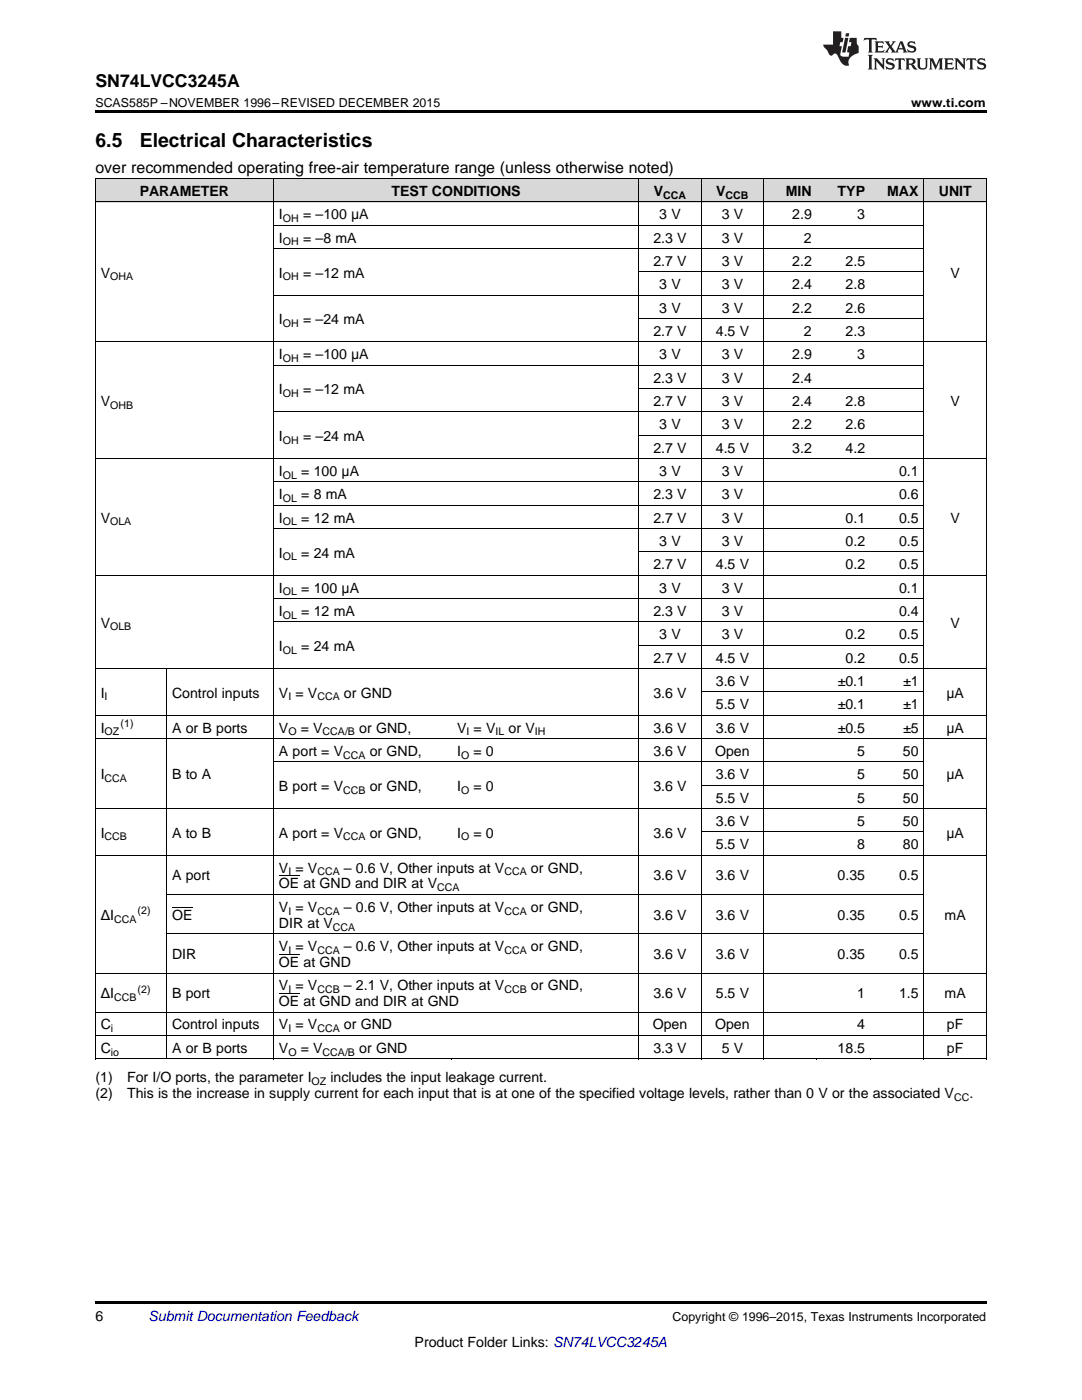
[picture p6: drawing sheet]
<svg xmlns="http://www.w3.org/2000/svg" width="216mm" height="279mm" viewBox="0 0 216 279" stroke-linecap="round" stroke-linejoin="round" font-family="sans-serif">
<defs><g id="words">
<g font-size="3.9">
<text x="19" y="29.3">6.5</text>
<text x="27.9" y="29.3">Electrical Characteristics</text>
</g>
<text font-size="3.5" x="19" y="17.3">SN74LVCC3245A</text>
<text font-size="3.2" x="19" y="34.4">over recommended operating free-air temperature range (unless otherwise noted)</text>
<g font-size="2.8">
<text x="27.9" y="39.1">PARAMETER</text>
<text x="78.1" y="39.1">TEST CONDITIONS</text>
<text x="130.5" y="39.1">V</text>
<text x="142.9" y="39.1">V</text>
<text x="156.8" y="39.1">MIN</text>
<text x="167.1" y="39.1">TYP</text>
<text x="177" y="39.1">MAX</text>
<text x="187.3" y="39.1">UNIT</text>
<text x="55.7" y="43.7">I</text>
<text x="60.5" y="43.7">= –100 μA</text>
<text x="131.6" y="43.7">3 V</text>
<text x="144" y="43.7">3 V</text>
<text x="158.1" y="43.7">2.9</text>
<text x="171.1" y="43.7">3</text>
<text x="55.7" y="48.4">I</text>
<text x="60.5" y="48.4">= –8 mA</text>
<text x="130.4" y="48.4">2.3 V</text>
<text x="130.4" y="53.1">2.7 V</text>
<text x="144" y="48.4">3 V</text>
<text x="144" y="53.1">3 V</text>
<text x="158.1" y="53.1">2.2</text>
<text x="160.4" y="48.4">2</text>
<text x="168.7" y="53.1">2.5</text>
<text x="20.1" y="55.4">V</text>
<text x="55.7" y="55.4">I</text>
<text x="60.5" y="55.4">= –12 mA</text>
<text x="131.6" y="57.7">3 V</text>
<text x="144" y="57.7">3 V</text>
<text x="158.1" y="57.7">2.4</text>
<text x="168.7" y="57.7">2.8</text>
<text x="189.7" y="55.4">V</text>
<text x="55.7" y="64.7">I</text>
<text x="60.5" y="64.7">= –24 mA</text>
<text x="131.6" y="62.4">3 V</text>
<text x="144" y="62.4">3 V</text>
<text x="158.1" y="62.4">2.2</text>
<text x="168.7" y="62.4">2.6</text>
<text x="55.7" y="71.7">I</text>
<text x="60.5" y="71.7">= –100 μA</text>
<text x="130.4" y="67">2.7 V</text>
<text x="131.6" y="71.7">3 V</text>
<text x="142.8" y="67">4.5 V</text>
<text x="144" y="71.7">3 V</text>
<text x="158.1" y="71.7">2.9</text>
<text x="160.4" y="67">2</text>
<text x="168.7" y="67">2.3</text>
<text x="171.1" y="71.7">3</text>
<text x="130.4" y="76.3">2.3 V</text>
<text x="144" y="76.3">3 V</text>
<text x="158.1" y="76.3">2.4</text>
<text x="20.1" y="81">V</text>
<text x="55.7" y="78.7">I</text>
<text x="60.5" y="78.7">= –12 mA</text>
<text x="130.4" y="81">2.7 V</text>
<text x="144" y="81">3 V</text>
<text x="158.1" y="81">2.4</text>
<text x="168.7" y="81">2.8</text>
<text x="189.7" y="81">V</text>
<text x="55.7" y="88">I</text>
<text x="60.5" y="88">= –24 mA</text>
<text x="131.6" y="85.7">3 V</text>
<text x="144" y="85.7">3 V</text>
<text x="158.1" y="85.7">2.2</text>
<text x="168.7" y="85.7">2.6</text>
<text x="55.7" y="95">I</text>
<text x="60.1" y="95">= 100 μA</text>
<text x="130.4" y="90.3">2.7 V</text>
<text x="131.6" y="95">3 V</text>
<text x="142.8" y="90.3">4.5 V</text>
<text x="144" y="95">3 V</text>
<text x="158.1" y="90.3">3.2</text>
<text x="168.7" y="90.3">4.2</text>
<text x="179.4" y="95">0.1</text>
<text x="55.7" y="99.6">I</text>
<text x="60.1" y="99.6">= 8 mA</text>
<text x="130.4" y="99.6">2.3 V</text>
<text x="144" y="99.6">3 V</text>
<text x="179.4" y="99.6">0.6</text>
<text x="20.1" y="104.3">V</text>
<text x="55.7" y="104.3">I</text>
<text x="60.1" y="104.3">= 12 mA</text>
<text x="130.4" y="104.3">2.7 V</text>
<text x="144" y="104.3">3 V</text>
<text x="168.7" y="104.3">0.1</text>
<text x="179.4" y="104.3">0.5</text>
<text x="189.7" y="104.3">V</text>
<text x="55.7" y="111.3">I</text>
<text x="60.1" y="111.3">= 24 mA</text>
<text x="130.4" y="113.6">2.7 V</text>
<text x="131.6" y="108.9">3 V</text>
<text x="142.8" y="113.6">4.5 V</text>
<text x="144" y="108.9">3 V</text>
<text x="168.7" y="108.9">0.2</text>
<text x="168.7" y="113.6">0.2</text>
<text x="179.4" y="108.9">0.5</text>
<text x="179.4" y="113.6">0.5</text>
<text x="55.7" y="118.3">I</text>
<text x="60.1" y="118.3">= 100 μA</text>
<text x="131.6" y="118.3">3 V</text>
<text x="144" y="118.3">3 V</text>
<text x="179.4" y="118.3">0.1</text>
<text x="20.1" y="125.2">V</text>
<text x="55.7" y="122.9">I</text>
<text x="60.1" y="122.9">= 12 mA</text>
<text x="130.4" y="122.9">2.3 V</text>
<text x="144" y="122.9">3 V</text>
<text x="179.4" y="122.9">0.4</text>
<text x="189.7" y="125.2">V</text>
<text x="55.7" y="129.9">I</text>
<text x="60.1" y="129.9">= 24 mA</text>
<text x="131.6" y="127.6">3 V</text>
<text x="144" y="127.6">3 V</text>
<text x="168.7" y="127.6">0.2</text>
<text x="179.4" y="127.6">0.5</text>
<text x="130.4" y="132.2">2.7 V</text>
<text x="142.8" y="132.2">4.5 V</text>
<text x="142.8" y="136.9">3.6 V</text>
<text x="167.2" y="136.9">±0.1</text>
<text x="168.7" y="132.2">0.2</text>
<text x="179.4" y="132.2">0.5</text>
<text x="180.2" y="136.9">±1</text>
<text x="20.1" y="139.2">I</text>
<text x="34.3" y="139.2">Control inputs</text>
<text x="55.7" y="139.2">V = V</text>
<text x="68.6" y="139.2">or GND</text>
<text x="130.4" y="139.2">3.6 V</text>
<text x="142.8" y="141.5">5.5 V</text>
<text x="167.2" y="141.5">±0.1</text>
<text x="180.2" y="141.5">±1</text>
<text x="188.8" y="139.2">μA</text>
<text x="20.1" y="146.2">I</text>
<text x="34.3" y="146.2">A or B ports</text>
<text x="55.7" y="146.2">V</text>
<text x="60" y="146.2">= V</text>
<text x="71.7" y="146.2">or GND,</text>
<text x="91.2" y="146.2">V = V</text>
<text x="101.5" y="146.2">or V</text>
<text x="130.4" y="146.2">3.6 V</text>
<text x="142.8" y="146.2">3.6 V</text>
<text x="167.2" y="146.2">±0.5</text>
<text x="180.2" y="146.2">±5</text>
<text x="188.8" y="146.2">μA</text>
<text x="20.1" y="155.5">I</text>
<text x="34.3" y="155.5">B to A</text>
<text x="55.7" y="150.8">A port = V</text>
<text x="73.8" y="150.8">or GND,</text>
<text x="91.2" y="150.8">I</text>
<text x="94.5" y="150.8">= 0</text>
<text x="130.4" y="150.8">3.6 V</text>
<text x="142.7" y="150.8">Open</text>
<text x="142.8" y="155.5">3.6 V</text>
<text x="171.1" y="150.8">5</text>
<text x="171.1" y="155.5">5</text>
<text x="180.2" y="150.8">50</text>
<text x="180.2" y="155.5">50</text>
<text x="188.8" y="155.5">μA</text>
<text x="55.7" y="157.8">B port = V</text>
<text x="73.8" y="157.8">or GND,</text>
<text x="91.2" y="157.8">I</text>
<text x="94.5" y="157.8">= 0</text>
<text x="130.4" y="157.8">3.6 V</text>
<text x="142.8" y="160.2">5.5 V</text>
<text x="171.1" y="160.2">5</text>
<text x="180.2" y="160.2">50</text>
<text x="20.1" y="167.1">I</text>
<text x="34.3" y="167.1">A to B</text>
<text x="55.7" y="167.1">A port = V</text>
<text x="73.8" y="167.1">or GND,</text>
<text x="91.2" y="167.1">I</text>
<text x="94.5" y="167.1">= 0</text>
<text x="130.4" y="167.1">3.6 V</text>
<text x="142.8" y="164.8">3.6 V</text>
<text x="171.1" y="164.8">5</text>
<text x="180.2" y="164.8">50</text>
<text x="188.8" y="167.1">μA</text>
<text x="142.8" y="169.5">5.5 V</text>
<text x="171.1" y="169.5">8</text>
<text x="180.2" y="169.5">80</text>
<text x="34.3" y="175.7">A port</text>
<text x="55.7" y="174.1">V = V</text>
<text x="55.7" y="177.3">OE at GND and DIR at V</text>
<text x="68.6" y="174.1">– 0.6 V, Other inputs at V</text>
<text x="105.9" y="174.1">or GND,</text>
<text x="130.4" y="175.7">3.6 V</text>
<text x="142.8" y="175.7">3.6 V</text>
<text x="167.1" y="175.7">0.35</text>
<text x="179.4" y="175.7">0.5</text>
<text x="20.1" y="183.6">ΔI</text>
<text x="34.3" y="183.6">OE</text>
<text x="55.7" y="182">V = V</text>
<text x="55.7" y="185.1">DIR at V</text>
<text x="68.6" y="182">– 0.6 V, Other inputs at V</text>
<text x="105.9" y="182">or GND,</text>
<text x="130.4" y="183.6">3.6 V</text>
<text x="142.8" y="183.6">3.6 V</text>
<text x="167.1" y="183.6">0.35</text>
<text x="179.4" y="183.6">0.5</text>
<text x="188.5" y="183.6">mA</text>
<text x="34.3" y="191.4">DIR</text>
<text x="55.7" y="189.8">V = V</text>
<text x="68.6" y="189.8">– 0.6 V, Other inputs at V</text>
<text x="105.9" y="189.8">or GND,</text>
<text x="130.4" y="191.4">3.6 V</text>
<text x="142.8" y="191.4">3.6 V</text>
<text x="167.1" y="191.4">0.35</text>
<text x="179.4" y="191.4">0.5</text>
<text x="55.7" y="193">OE at GND</text>
<text x="55.7" y="197.6">V = V</text>
<text x="68.6" y="197.6">– 2.1 V, Other inputs at V</text>
<text x="105.9" y="197.6">or GND,</text>
<text x="20.1" y="199.2">ΔI</text>
<text x="34.3" y="199.2">B port</text>
<text x="55.7" y="200.8">OE at GND and DIR at GND</text>
<text x="130.4" y="199.2">3.6 V</text>
<text x="142.8" y="199.2">5.5 V</text>
<text x="171.1" y="199.2">1</text>
<text x="179.4" y="199.2">1.5</text>
<text x="188.5" y="199.2">mA</text>
<text x="20.1" y="205.5">C</text>
<text x="34.3" y="205.5">Control inputs</text>
<text x="55.7" y="205.5">V = V</text>
<text x="68.6" y="205.5">or GND</text>
<text x="130.2" y="205.5">Open</text>
<text x="142.7" y="205.5">Open</text>
<text x="171.1" y="205.5">4</text>
<text x="188.9" y="205.5">pF</text>
<text x="19" y="216">(1)</text>
<text x="20.1" y="210.1">C</text>
<text x="25.4" y="216">For I/O ports, the parameter I</text>
<text x="34.3" y="210.1">A or B ports</text>
<text x="55.7" y="210.1">V</text>
<text x="60" y="210.1">= V</text>
<text x="65.9" y="216">includes the input leakage current.</text>
<text x="71.7" y="210.1">or GND</text>
<text x="130.4" y="210.1">3.3 V</text>
<text x="144" y="210.1">5 V</text>
<text x="167.1" y="210.1">18.5</text>
<text x="188.9" y="210.1">pF</text>
<text x="19" y="219.1">(2)</text>
<text x="25.4" y="219.1">This is the increase in supply current for each input that is at one of the specified voltage levels, rather than 0 V or the associated V</text>
<text x="193.4" y="219.1">.</text>
<text x="19" y="263.6">6</text>
<text x="82.7" y="268.9">Product Folder Links: SN74LVCC3245A</text>
</g>
<text font-size="2.8" fill="#0000c8" x="29.6" y="263.6">Submit Documentation Feedback</text>
<g font-size="2.5">
<text x="19" y="21.4">SCAS585P –NOVEMBER 1996–REVISED DECEMBER 2015</text>
<text x="181.8" y="21.4">www.ti.com</text>
<text x="134.2" y="263.6">Copyright © 1996–2015, Texas Instruments Incorporated</text>
</g>
<g font-size="2.1">
<text x="132.3" y="39.7">CCA</text>
<text x="144.8" y="39.7">CCB</text>
<text x="56.4" y="44.3">OH</text>
<text x="56.4" y="49">OH</text>
<text x="22" y="56">OHA</text>
<text x="56.4" y="56">OH</text>
<text x="56.4" y="65.3">OH</text>
<text x="56.4" y="72.2">OH</text>
<text x="22" y="81.6">OHB</text>
<text x="56.4" y="79.2">OH</text>
<text x="56.4" y="88.5">OH</text>
<text x="56.4" y="95.5">OL</text>
<text x="56.4" y="100.2">OL</text>
<text x="22" y="104.8">OLA</text>
<text x="56.4" y="104.8">OL</text>
<text x="56.4" y="111.8">OL</text>
<text x="56.4" y="118.8">OL</text>
<text x="22" y="125.8">OLB</text>
<text x="56.4" y="123.5">OL</text>
<text x="56.4" y="130.5">OL</text>
<text x="20.9" y="139.8">I</text>
<text x="57.5" y="139.8">I</text>
<text x="63.3" y="139.8">CCA</text>
<text x="20.9" y="146.8">OZ</text>
<text x="24.1" y="145.1">(1)</text>
<text x="57.5" y="146.8">O</text>
<text x="64.4" y="146.8">CCA/B</text>
<text x="93.1" y="146.8">I</text>
<text x="98.9" y="146.8">IL</text>
<text x="106.7" y="146.8">IH</text>
<text x="68.5" y="151.4">CCA</text>
<text x="92" y="151.4">O</text>
<text x="20.9" y="156.1">CCA</text>
<text x="68.5" y="158.4">CCB</text>
<text x="92" y="158.4">O</text>
<text x="20.9" y="167.7">CCB</text>
<text x="68.5" y="167.7">CCA</text>
<text x="92" y="167.7">O</text>
<text x="57.5" y="174.7">I</text>
<text x="63.3" y="174.7">CCA</text>
<text x="87.2" y="177.9">CCA</text>
<text x="100.6" y="174.7">CCA</text>
<text x="22.8" y="184.1">CCA</text>
<text x="27.5" y="182.4">(2)</text>
<text x="57.5" y="182.5">I</text>
<text x="63.3" y="182.5">CCA</text>
<text x="66.4" y="185.7">CCA</text>
<text x="100.6" y="182.5">CCA</text>
<text x="57.5" y="190.4">I</text>
<text x="63.3" y="190.4">CCA</text>
<text x="100.6" y="190.4">CCA</text>
<text x="22.8" y="199.8">CCB</text>
<text x="27.5" y="198.1">(2)</text>
<text x="57.5" y="198.2">I</text>
<text x="63.3" y="198.2">CCB</text>
<text x="100.6" y="198.2">CCB</text>
<text x="22.1" y="206">i</text>
<text x="57.5" y="206">I</text>
<text x="63.3" y="206">CCA</text>
<text x="22.1" y="210.7">io</text>
<text x="57.5" y="210.7">O</text>
<text x="64.4" y="210.7">CCA/B</text>
<text x="62.2" y="216.5">OZ</text>
<text x="190.4" y="219.7">CC</text>
</g>
</g></defs>
<g fill="#d8d8d8">
<path d="M19 35.7h14.3v4.7h-14.3z"/>
<path d="M33.3 35.7h21.3v4.7h-21.3z"/>
<path d="M54.6 35.7h35.6v4.7h-35.6z"/>
<path d="M90.2 35.7h37.3v4.7h-37.3z"/>
<path d="M127.5 35.7h12.4v4.7h-12.4z"/>
<path d="M139.9 35.7h12.5v4.7h-12.5z"/>
<path d="M152.4 35.7h10.7v4.7h-10.7z"/>
<path d="M163.1 35.7h10.6v4.7h-10.6z"/>
<path d="M173.7 35.7h10.7v4.7h-10.7z"/>
<path d="M184.4 35.7h12.4v4.7h-12.4z"/>
</g>
<path d="M19 22h177.8v.5h-177.8zM19 211.3l.2 .1zM54.5 211.3l.1 .1zM90.1 211.3l.1 .1zM127.4 211.3l.1 .1zM139.8 211.3l.1 .1zM152.3 211.3l.1 .1zM162.9 211.3l.2 .1zM173.6 211.3l.1 .1zM184.3 211.3l.1 .1zM196.7 211.3l.1 .1zM19 259.7h177.8v.5h-177.8z" fill="#000"/>
<g fill="none" stroke="#000" stroke-width=".2">
<path d="M19 35.6l177.8 .1v175.7M19.1 35.7v175.7M54.6 35.7v175.7M127.4 35.7v175.7M139.9 35.7v175.7M152.3 35.7v175.7M184.3 35.7v175.7M19 40.3h177.8M54.6 58.9h129.8M54.6 49.6h129.8M54.6 45h129.8M127.5 54.3h56.9"/>
<path d="M19 68.2h177.8M54.6 72.9h129.8M127.5 77.6h56.9M127.5 63.6h56.9M19 91.5h177.8M54.6 96.2h129.8M54.6 82.2h129.8M127.5 86.9h56.9M19 114.8h177.8M54.6 119.5h129.8M54.6 105.5h129.8M54.6 100.8h129.8"/>
<path d="M127.5 110.2h56.9M19 133.4h177.8M33.2 133.5v77.9M54.6 124.1h129.8M127.5 128.8h56.9M139.9 138.1h44.5M19 147.4h177.8M19 142.8h177.8M54.6 152.1h129.8M139.9 156.7h44.5M19 170.7h177.8M19 161.4h177.8"/>
<path d="M33.3 178.5h151.1M139.9 166h44.5M19 194.2h177.8M33.3 186.4h151.1M19 211.3h177.8M19 206.7h177.8M19 202h177.8"/>
</g>
<g fill="#231f20">
<path d="M172.5 7.6l-.1 .5 .4-.2h.6v.1v2.1l-.2 .4h.9l-.2-.4v-2.1l.1-.1h.5l.5 .2-.2-.5zM174.5 8.3l.2 .3v1.5l-.2 .4h1.8l.2-.6a1.04 1.04 0 0 1-1.3 .2v-.7h.6l.3 .2v-.6l-.3 .2h-.6v-.6l.8-.1 .4 .3-.2-.5zM176.5 8.3l.9 1.1-.9 1.1h.8l-.2-.2 .4-.7 .5 .7-.2 .2h1.5l-.2-.2 .2-.4h.9l.1 .4-.2 .2h1l-.3-.3-.7-1.9h-.5l-.9 2-.8-1 .9-1h-.8l.1 .3-.4 .5-.3-.6 .1-.2zM179.7 8.6l.4 1h-.7zM181.3 8.4a.63 .63 0 0 0-.2 .7 .63 .63 0 0 0 .6 .4l.6 .2 .1 .2a.75 .75 0 0 1-.7 .4 .75 .75 0 0 1-.6-.5l.1 .7 .1-.1a1.11 1.11 0 0 0 1.5-.6 1.13 1.13 0 0 0-1.2-.8l-.1-.4a1.04 1.04 0 0 1 1.2 .2l-.2-.5-.2 .1-.4-.2zM173.2 10.9l.2 .4v2.2l-.2 .4h1l-.3-.4v-2.2l.3-.4zM174.3 11.6l.3 .4v1.5l-.3 .4h.8l-.2-.4v-1.3l1.5 1.7v-1.9l.2-.4h-.7l.2 .4v.9l-1.1-1.3zM177 11.8a.62 .62 0 0 0-.2 .7 .62 .62 0 0 0 .6 .4l.6 .1 .1 .3a.76 .76 0 0 1-.7 .3 .76 .76 0 0 1-.7-.4l.2 .7 .1-.1a1.11 1.11 0 0 0 1.5-.6 1.13 1.13 0 0 0-1.2-.8l-.1-.4a1.04 1.04 0 0 1 1.2 .2l-.2-.6-.2 .1-.5-.1zM178.7 11.6l-.2 .6a.61 .61 0 0 1 .8-.3v1.6l-.2 .4h.9l-.2-.4v-1.6a.63 .63 0 0 1 .7 .3l-.1-.6zM180.6 11.6l.3 .4v1.5l-.3 .4h1l-.2-.2-.1-.8 .6 .2a.76 .76 0 0 0 1.2 .7l-1-1a.58 .58 0 0 0 .6-.5 .58 .58 0 0 0-.5-.6zM181.4 11.9h.1a.45 .45 0 0 1 .5 .1 .45 .45 0 0 1 .1 .5l-.8 .2zM182.9 11.6l.2 .2a2.17 2.17 0 0 0 .3 1.9 .99 .99 0 0 0 1.6-.6v-1.1l.2-.4h-.7l.2 .2a1.92 1.92 0 0 1-.2 1.8 .6 .6 0 0 1-.9-.5v-1.1l.2-.4zM185.4 11.6l.2 .4v1.5l-.2 .4h.7l-.2-.4v-1.4l.8 1.8 .8-1.8v1.4l-.2 .4h.9l-.2-.4v-1.5l.2-.4h-.8l-.6 1.5-.6-1.5zM188.4 11.6l.2 .4v1.5l-.2 .4h1.8l.1-.6a1.04 1.04 0 0 1-1.2 .1v-.6h.5l.4 .2v-.6l-.4 .2h-.5v-.7h.8l.3 .3-.1-.6zM190.5 11.6l.2 .4v1.5l-.2 .4h.7l-.2-.4v-1.3l1.5 1.7v-1.9l.2-.4h-.7l.2 .4v.9l-1.1-1.3zM192.9 11.6l-.1 .6a.61 .61 0 0 1 .7-.3l.1 1.6-.3 .4h1l-.3-.4 .1-1.6a.63 .63 0 0 1 .7 .3l-.1-.6zM195.2 11.8a.62 .62 0 0 0-.2 .7 .62 .62 0 0 0 .6 .4l.6 .1 .1 .3a.76 .76 0 0 1-.7 .3 .76 .76 0 0 1-.6-.4l.1 .7 .1-.1a1.11 1.11 0 0 0 1.6-.6 1.13 1.13 0 0 0-1.3-.8l-.1-.4a1.04 1.04 0 0 1 1.2 .2l-.1-.6-.2 .1-.5-.1z"/>
<path d="M166.2 6.3v2.6h-1.9v.4l.8 .9a.91 .91 0 0 0 1 .8 .56 .56 0 0 1 .5-.3 .56 .56 0 0 1 .5 .3l.4 .8a1.53 1.53 0 0 0 1.9 1.2 1.54 1.54 0 0 1 1-2.1l.9-.3v-1.4a1.52 1.52 0 0 1-.4-1.6h-1.3l-.2 .8h.5l-.2 .8h-.5l-.1 1v.2l.4 .1-.2 .8a1.93 1.93 0 0 1-1.6-.3l.3-1.8h-.5l.2-.8h.4l.2-.8h-.4v-1.3zM168.6 7.6l-.6 2.9h.7l.6-2.9zM168.8 6.6l-.1 .7h.6l.2-.7z"/>
</g>
<path d="M55.7 174.8h4M34.3 181.1h4.1M55.7 198.3h4M55.7 190.5h4" fill="none" stroke="#000" stroke-width=".2"/>
<use href="#words"/>
</svg>
